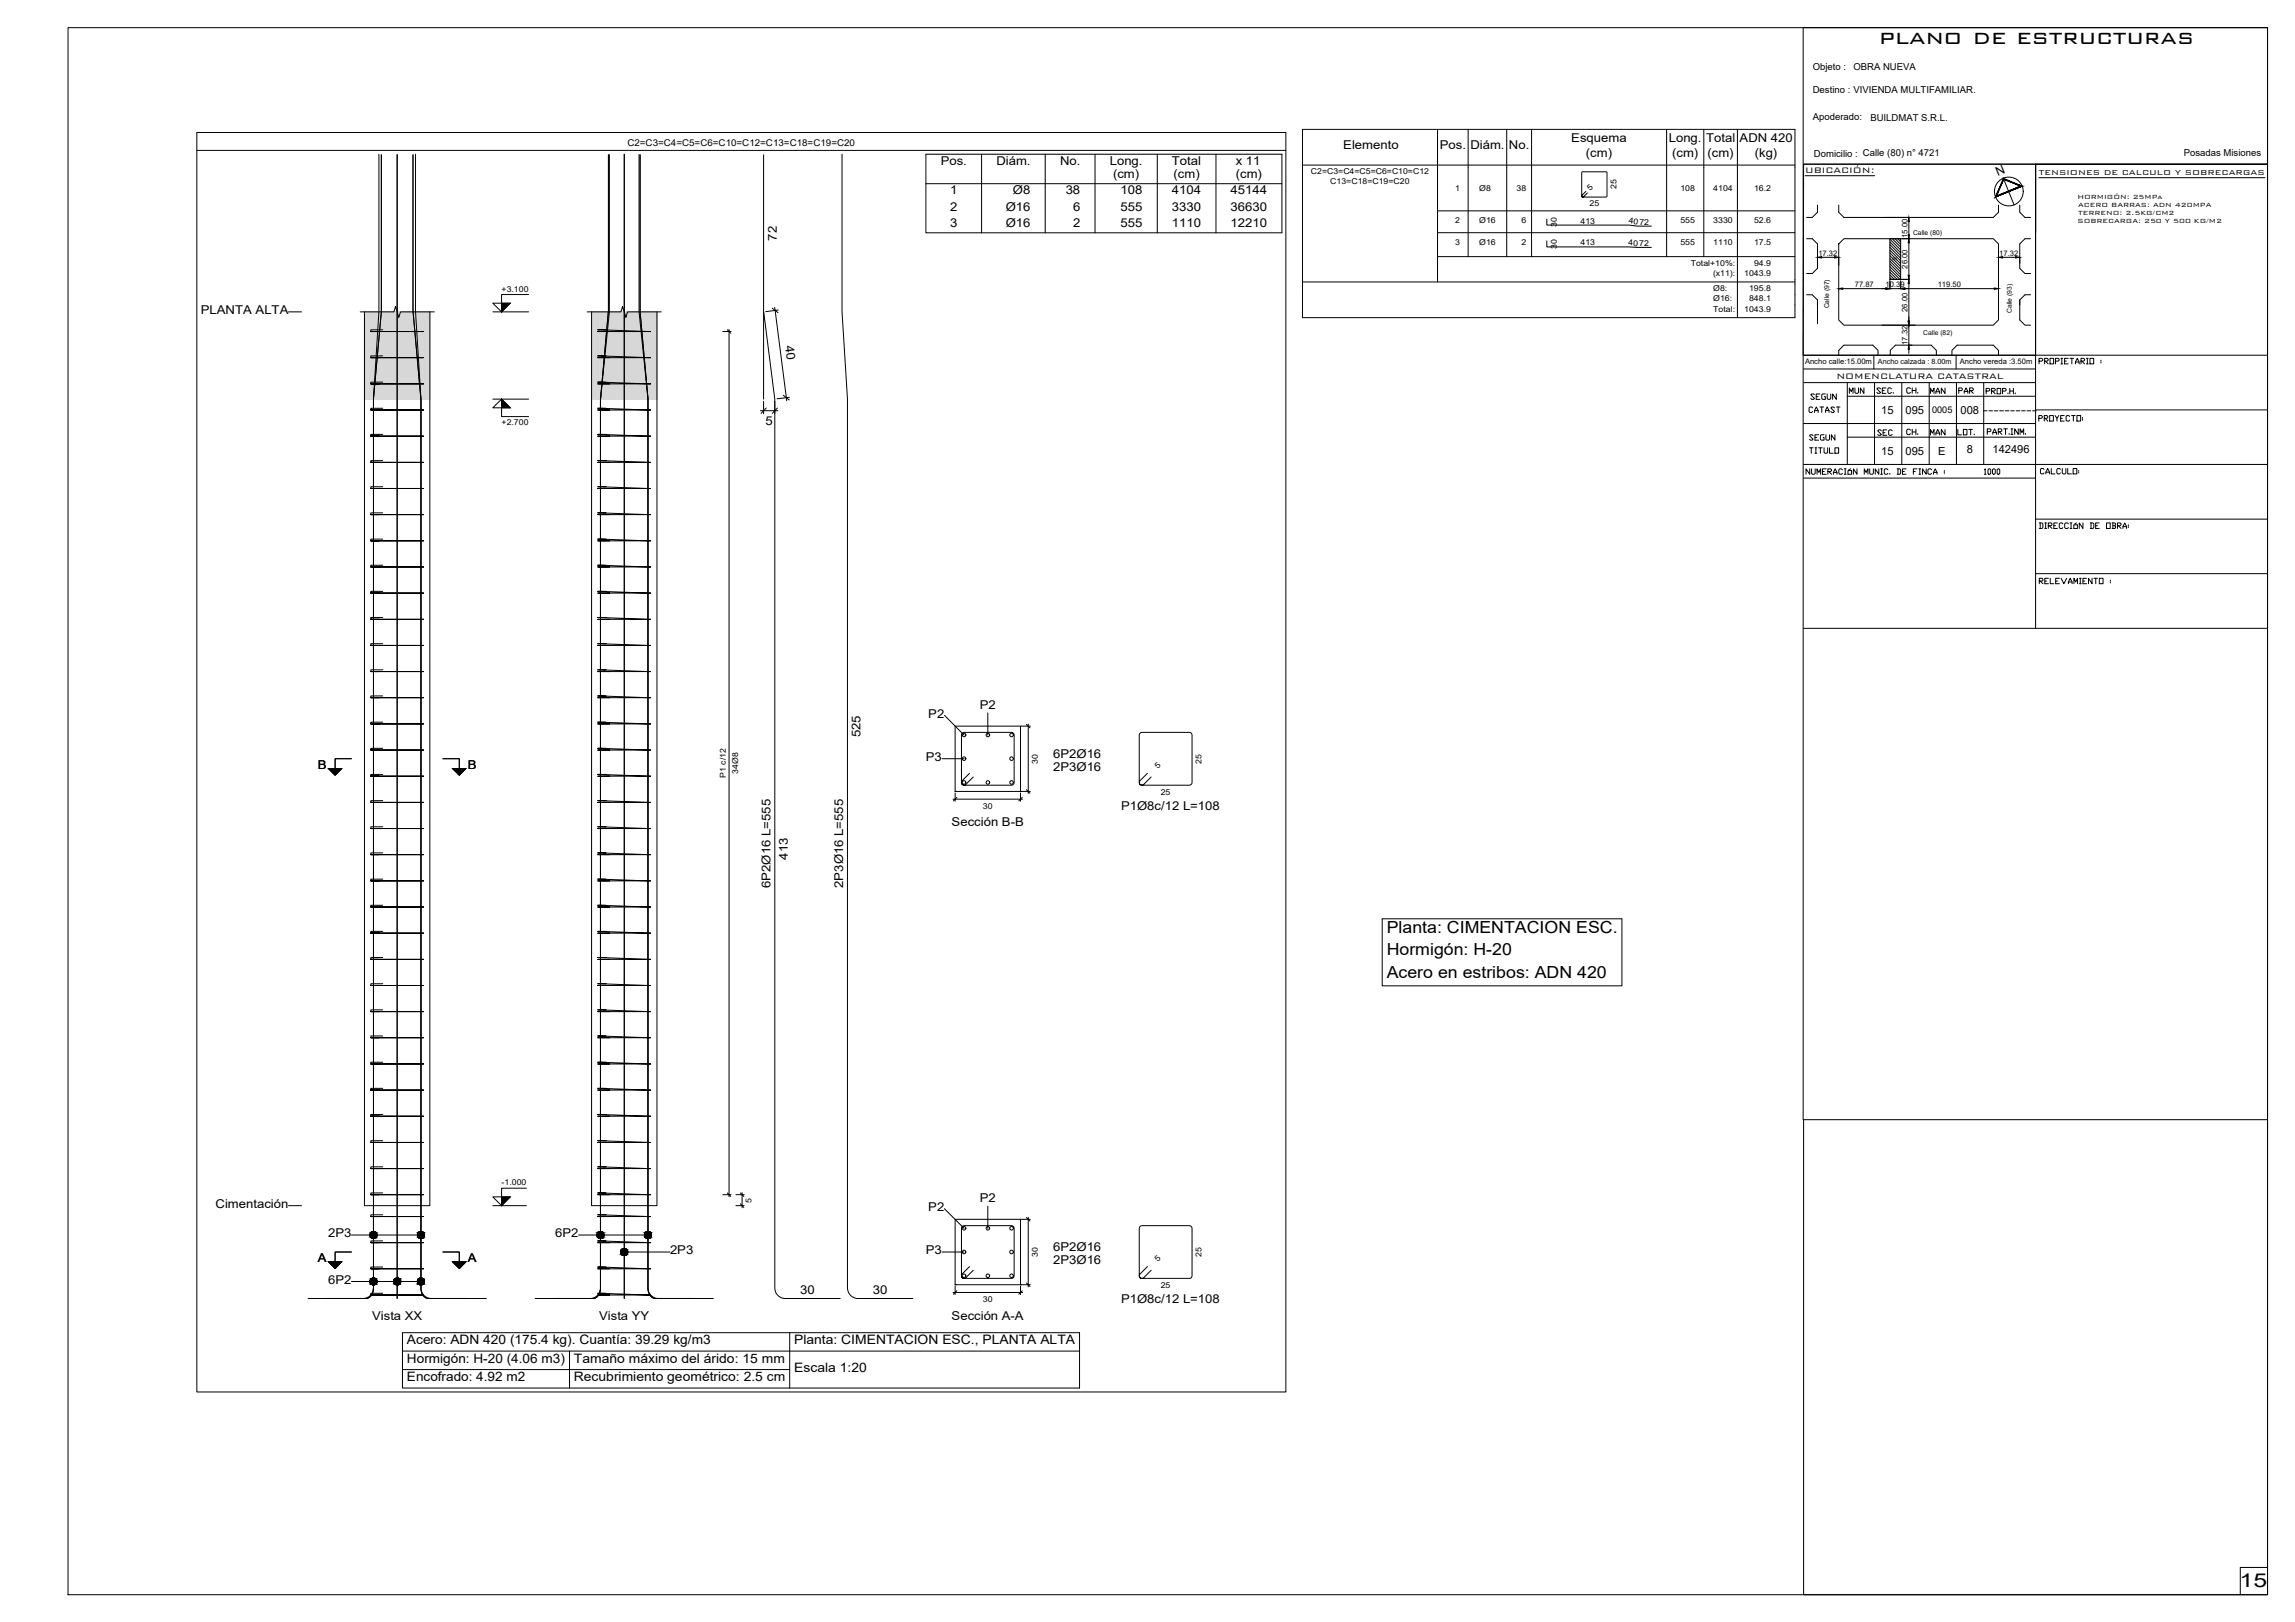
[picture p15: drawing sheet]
<svg xmlns="http://www.w3.org/2000/svg" width="841mm" height="594mm" viewBox="0 0 841 594" stroke-linecap="round" stroke-linejoin="round" font-family="sans-serif">
<defs><g id="words">
<text font-size="9.7" x="688.6" y="16">plano de estructuras</text>
<text font-size="7" x="820.7" y="581.4">15</text>
<g font-size="6.1">
<text x="508.2" y="341.7">Planta: CIMENTACION ESC.</text>
<text x="508.2" y="349.9">Hormigón: H-20</text>
<text x="508.2" y="358.1">Acero en estribos: ADN 420</text>
</g>
<g font-size="5.3">
<text x="662.5" y="147.5">SEGUN</text>
<text x="676.6" y="145.3">MUN</text>
<text x="686.5" y="145.3">SEC.</text>
<text x="697.4" y="145.3">CH.</text>
<text x="706.3" y="145.3">MAN</text>
<text x="716.5" y="145.3">PAR</text>
<text x="661.8" y="152.4">CATAST</text>
<text x="745.8" y="155.6">PROYECTO:</text>
<text x="697.4" y="160.5">CH.</text>
<text x="706.3" y="160.5">MAN</text>
<text x="716.1" y="160.5">LOT.</text>
<text x="661.8" y="167.2">TITULO</text>
<text x="660.8" y="175">NUMERACIÓN MUNIC. DE FINCA : 1000</text>
<text x="746.5" y="175">CALCULO:</text>
<text x="746.1" y="194.7">DIRECCIÓN DE OBRA:</text>
<text x="746.1" y="215.2">RELEVAMIENTO :</text>
</g>
<g font-size="4.9">
<text x="746.1" y="134.4">PROPIETARIO :</text>
<text x="726.7" y="145.3">PROP.H.</text>
<text x="686.9" y="160.5">SEC</text>
<text x="727.1" y="160.2">PART.INM.</text>
<text x="661.8" y="162.3">SEGUN</text>
</g>
<g font-size="4.8">
<text x="149.1" y="492.4">Acero: ADN 420 (175.4 kg). Cuantía: 39.29 kg/m3</text>
<text x="291" y="492.4">Planta: CIMENTACION ESC., PLANTA ALTA</text>
<text x="149.1" y="499.2">Hormigón: H-20 (4.06 m3)</text>
<text x="210.3" y="499.2">Tamaño máximo del árido: 15 mm</text>
<text x="291" y="502.6">Escala 1:20</text>
<text x="149.1" y="505.9">Encofrado: 4.92 m2</text>
<text x="210.3" y="505.9">Recubrimiento geométrico: 2.5 cm</text>
</g>
<g font-size="4.5">
<text x="575.8" y="51.8">Esquema</text>
<text x="611.5" y="51.8">Long.</text>
<text x="625.2" y="51.8">Total</text>
<text x="637.5" y="51.8">ADN 420</text>
<text x="492.3" y="54.7">Elemento</text>
<text x="527.6" y="54.7">Pos.</text>
<text x="538.8" y="54.7">Diám.</text>
<text x="553" y="54.7">No.</text>
<text x="581.2" y="57.6">(cm)</text>
<text x="612.8" y="57.6">(cm)</text>
<text x="625.7" y="57.6">(cm)</text>
<text x="643.1" y="57.6">(kg)</text>
<text x="344.7" y="60.3">Pos.</text>
<text x="365.1" y="60.3">Diám.</text>
<text x="388.5" y="60.3">No.</text>
<text x="406.7" y="60.3">Long.</text>
<text x="407.9" y="65.1">(cm)</text>
<text x="429.5" y="60.3">Total</text>
<text x="430.1" y="65.1">(cm)</text>
<text x="452.9" y="60.3">x 11</text>
<text x="452.9" y="65.1">(cm)</text>
<text x="732.1" y="64.6" transform="rotate(-23 732.1 64.6)">N</text>
<text x="348.2" y="71.1">1</text>
<text x="371.2" y="71.1">Ø8</text>
<text x="390.5" y="71.1">38</text>
<text x="410.6" y="71.1">108</text>
<text x="429.5" y="71.1">4104</text>
<text x="451" y="71.1">45144</text>
<text x="348.2" y="77.1">2</text>
<text x="368.6" y="77.1">Ø16</text>
<text x="393.2" y="77.1">6</text>
<text x="410.6" y="77.1">555</text>
<text x="429.5" y="77.1">3330</text>
<text x="451" y="77.1">36630</text>
<text x="348.2" y="83.1">3</text>
<text x="368.6" y="83.1">Ø16</text>
<text x="393.2" y="83.1">2</text>
<text x="410.6" y="83.1">555</text>
<text x="429.5" y="83.1">1110</text>
<text x="451" y="83.1">12210</text>
<text x="284.6" y="88.2" transform="rotate(-90 284.6 88.2)">72</text>
<text x="73.6" y="115">PLANTA ALTA</text>
<text x="287.8" y="126.8" transform="rotate(83 287.8 126.8)">40</text>
<text x="280.5" y="155.7">5</text>
<text x="340.2" y="262.8">P2</text>
<text x="359" y="259.6">P2</text>
<text x="315.4" y="270.1" transform="rotate(-90 315.4 270.1)">525</text>
<text x="116.4" y="281.7">B</text>
<text x="171.5" y="281.7">B</text>
<text x="339.3" y="278.7">P3</text>
<text x="385.9" y="277.5">6P2Ø16</text>
<text x="385.9" y="282.3">2P3Ø16</text>
<text x="410.8" y="296.7">P1Ø8c/12 L=108</text>
<text x="348.7" y="302.7">Sección B-B</text>
<text x="288.7" y="314.9" transform="rotate(-90 288.7 314.9)">413</text>
<text x="282.3" y="325.2" transform="rotate(-90 282.3 325.2)">6P2Ø16 L=555</text>
<text x="309" y="325.2" transform="rotate(-90 309 325.2)">2P3Ø16 L=555</text>
<text x="79" y="442.4">Cimentación</text>
<text x="340.2" y="443.5">P2</text>
<text x="359" y="440.2">P2</text>
<text x="120.2" y="453.2">2P3</text>
<text x="203.4" y="453.2">6P2</text>
<text x="245.5" y="459.4">2P3</text>
<text x="339.3" y="459.4">P3</text>
<text x="385.9" y="458.2">6P2Ø16</text>
<text x="116.4" y="462.4">A</text>
<text x="171.5" y="462.4">A</text>
<text x="385.9" y="463">2P3Ø16</text>
<text x="120.2" y="470.2">6P2</text>
<text x="293.2" y="474">30</text>
<text x="319.9" y="474">30</text>
<text x="410.8" y="477.3">P1Ø8c/12 L=108</text>
<text x="136.4" y="483.6">Vista XX</text>
<text x="219.6" y="483.6">Vista YY</text>
<text x="348.7" y="483.3">Sección A-A</text>
</g>
<g font-size="4.1">
<text x="689.4" y="151.5">15</text>
<text x="698.3" y="151.5">095</text>
<text x="718.5" y="151.7">008</text>
<text x="689.4" y="166.5">15</text>
<text x="698.3" y="166.5">095</text>
<text x="710.2" y="166.5">E</text>
<text x="720.8" y="166.1">8</text>
<text x="730.2" y="166">142496</text>
</g>
<g font-size="3.9">
<text x="661.5" y="63.4">UBICACIÓN:</text>
<text x="673" y="138.8">NOMENCLATURA CATASTRAL</text>
</g>
<g font-size="3.5">
<text x="664.3" y="25.6">Objeto :</text>
<text x="679.2" y="25.5">OBRA NUEVA</text>
<text x="664.3" y="34.2">Destino : VIVIENDA MULTIFAMILIAR.</text>
<text x="664.3" y="43.9">Apoderado:</text>
<text x="685.4" y="44.2">BUILDMAT S.R.L.</text>
<text x="664.7" y="57.6">Domicilio : Calle (80) n° 4721</text>
<text x="800.3" y="57.3">Posadas Misiones</text>
<text x="747.2" y="64.3">TENSIONES DE CALCULO Y SOBRECARGAS</text>
</g>
<g font-size="3.4">
<text x="229.9" y="53.7">C2=C3=C4=C5=C6=C10=C12=C13=C18=C19=C20</text>
<text x="708" y="151.2">0005</text>
</g>
<g font-size="3">
<text x="480.4" y="63.7">C2=C3=C4=C5=C6=C10=C12</text>
<text x="487.5" y="67.5">C13=C18=C19=C20</text>
<text x="533.3" y="69.8">1</text>
<text x="542.1" y="69.8">Ø8</text>
<text x="555.8" y="69.8">38</text>
<text x="582.8" y="69.8" transform="rotate(-44 582.8 69.8)">5</text>
<text x="592.3" y="69.3" transform="rotate(-90 592.3 69.3)">25</text>
<text x="615.8" y="69.8">108</text>
<text x="627.8" y="69.8">4104</text>
<text x="642.8" y="69.8">16.2</text>
<text x="582.5" y="75.6">25</text>
<text x="533.3" y="81.8">2</text>
<text x="542.1" y="81.8">Ø16</text>
<text x="557.6" y="81.8">6</text>
<text x="570.6" y="83.1" transform="rotate(-90 570.6 83.1)">30</text>
<text x="579.2" y="81.9">413</text>
<text x="596.7" y="81.8" transform="rotate(7 596.7 81.8)">40</text>
<text x="600.8" y="82.3">72</text>
<text x="615.8" y="81.8">555</text>
<text x="627.8" y="81.8">3330</text>
<text x="642.8" y="81.8">52.6</text>
<text x="533.3" y="89.8">3</text>
<text x="542.1" y="89.8">Ø16</text>
<text x="557.6" y="89.8">2</text>
<text x="579.2" y="89.9">413</text>
<text x="596.6" y="89.8" transform="rotate(3 596.6 89.8)">40</text>
<text x="615.8" y="89.8">555</text>
<text x="627.8" y="89.8">1110</text>
<text x="642.8" y="89.8">17.5</text>
<text x="570.6" y="91.1" transform="rotate(-90 570.6 91.1)">30</text>
<text x="600.7" y="90.1">72</text>
<text x="619.6" y="97.3">Total+10%:</text>
<text x="627.8" y="101.1">(x11):</text>
<text x="639.2" y="101.1">1043.9</text>
<text x="642.8" y="97.3">94.9</text>
<text x="183.8" y="106.8">+3.100</text>
<text x="627.8" y="106.5">Ø8:</text>
<text x="641" y="106.5">195.8</text>
<text x="627.8" y="110.3">Ø16:</text>
<text x="641" y="110.3">848.1</text>
<text x="627.8" y="114.2">Total:</text>
<text x="639.2" y="114.2">1043.9</text>
<text x="183.8" y="155.8">+2.700</text>
<text x="380.3" y="279.7" transform="rotate(-90 380.3 279.7)">30</text>
<text x="424.3" y="281.5" transform="rotate(-44 424.3 281.5)">5</text>
<text x="440.4" y="279.7" transform="rotate(-90 440.4 279.7)">25</text>
<text x="265.9" y="285" transform="rotate(-90 265.9 285)">P1 c/12</text>
<text x="270.5" y="283.4" transform="rotate(-90 270.5 283.4)">34Ø8</text>
<text x="425.4" y="291.1">25</text>
<text x="360.2" y="296.2">30</text>
<text x="183.8" y="434.1">-1.000</text>
<text x="275.4" y="440.5" transform="rotate(-90 275.4 440.5)">5</text>
<text x="380.3" y="460.4" transform="rotate(-90 380.3 460.4)">30</text>
<text x="440.4" y="460.4" transform="rotate(-90 440.4 460.4)">25</text>
<text x="424.3" y="462.2" transform="rotate(-45 424.3 462.2)">5</text>
<text x="425.4" y="471.7">25</text>
<text x="360.2" y="476.9">30</text>
</g>
<g font-size="2.9">
<text x="761.3" y="73">HORMIGÓN: 25MPa</text>
<text x="761.6" y="75.9">ACERO BARRAS: ADN 420MPA</text>
<text x="761.3" y="81.7">SOBRECARGA: 250 Y 500 KG/M2</text>
<text x="761.6" y="78.8">TERRENO: 2.5KG/CM2</text>
</g>
<g font-size="2.8">
<text x="699" y="87.1" transform="rotate(-90 699 87.1)">15.00</text>
<text x="666.4" y="93.7">17.32</text>
<text x="732.7" y="93.7">17.32</text>
<text x="699" y="98.4" transform="rotate(-90 699 98.4)">26.00</text>
<text x="679.7" y="105.2">77.87</text>
<text x="691" y="105.2">10.39</text>
<text x="710.1" y="105.2">119.50</text>
<text x="699" y="114.2" transform="rotate(-90 699 114.2)">26.00</text>
<text x="699" y="126.3" transform="rotate(-90 699 126.3)">17.32</text>
<text x="661.5" y="133.4">Ancho calle:15.00m</text>
<text x="718.2" y="133.4">Ancho vereda :3.50m</text>
</g>
<text font-size="2.7" x="688.2" y="133.4">Ancho calzada : 8.00m</text>
<text font-size="2.6" x="725.7" y="151.7">----------</text>
<g font-size="2.5">
<text x="701.1" y="86">Calle (80)</text>
<text x="670.3" y="113" transform="rotate(-90 670.3 113)">Calle (97)</text>
<text x="737.3" y="114.7" transform="rotate(-90 737.3 114.7)">Calle (93)</text>
<text x="704.8" y="122.7">Calle (82)</text>
</g>
<text font-size="1.5" x="693.4" y="95.1">(8)</text>
</g></defs>
<!-- layer: TABLAS -->
<path d="M477.3 47.4h180.5v68.9h-180.5zM526.8 47.4v55.9M538 47.4v46.6M552.2 47.4v46.6M561.3 47.4v46.6M610.7 47.4v46.6M624.4 47.4v46.6M636.7 47.4v68.9M477.3 60.5h180.5M526.8 94h131M477.3 103.3h180.5" fill="none" stroke="#000" stroke-width=".37"/>
<!-- layer: DESPIECES_TABLA -->
<path d="M581.2 70.1l-1.5 1.5 .1 .5h9v-9.1h-9v9.1h.5l1.4-1.4M566.8 80.2v2.2h30.2l2.9 .4h5.3M566.8 88.2v2.2l38.4 .2" fill="none" stroke="#000" stroke-width=".37"/>
<!-- layer: TEXTO_TABLAS -->
<path d="M526.8 77.2h131M526.8 85.2h131" fill="none" stroke="#000" stroke-width=".37"/>
<!-- layer: ALZADO_NOMBRES_DE_LAS_PLANTAS -->
<path d="M105.7 114.2h4.8M105.7 441.6h4.8" fill="none" stroke="#000" stroke-width=".37"/>
<!-- layer: ALZADO_FORJADOS -->
<path d="M133.6 114.2h23.9v32h-23.9zM216.8 114.2h23.9v32h-23.9z" fill="none" stroke="#dad7d3" stroke-width=".37"/>
<g fill="#dad7d3" stroke="#dad7d3" stroke-width=".37">
<path d="M133.6 114.2l23.9 32v-32zM133.6 114.2l23.9 32h-23.9z"/>
<path d="M216.8 114.2l23.9 32v-32zM216.8 114.2l23.9 32h-23.9z"/>
</g>
<!-- layer: ALZADO_PILAR_DE_HORMIGON -->
<path d="M132 114.2h12.4l.5-2 1.2 4.1 .7-2.1h12.3M133.6 114.2v327.4h23.9v-327.4M215.2 114.2h12.3l.6-2 1.3 4.1 .6-2.1h12.3M216.8 114.2v327.4h23.9v-327.4" fill="none" stroke="#000" stroke-width=".37"/>
<g fill="none" stroke="#000" stroke-width=".37">
<path d="M138.9 56.5v57.6l-2 32v325.6a3.9 3.9 0 0 1-3.9 3.9h-20.1M139.7 56.7v57.5l-2.8 31.7v325.8a3.5 3.5 0 0 1-2.7 3.9h-14.3M145.5 56.6v419M151.3 56.7v57.3l3 32.2v325.5a3.5 3.5 0 0 0 2.7 3.9h14.2M152.3 56.5v57.6l2 32v325.6a3.8 3.8 0 0 0 3.8 3.9h20.1M223 56.7v57.3l-3 32.2v325.5a3.5 3.5 0 0 1-2.7 3.9h-14.2M223.3 56.6v57.6l-3.3 32v325.5a3.8 3.8 0 0 1-3.8 3.9h-20.1M228.8 56.5v419.1M234.2 56.6v57.6l3.2 31.8v325.7a3.9 3.9 0 0 0 3.9 3.9h20.1M234.6 56.7v57.5l2.8 31.7v325.8a3.5 3.5 0 0 0 2.8 3.9h14.2M279.8 56.7v57.3l4.1 32.2v325.5a3.9 3.9 0 0 0 3.9 3.9h20.1M308.6 56.5v57.6l2 32v325.6a3.9 3.9 0 0 0 3.8 3.9h20.1"/>
<circle cx="353.3" cy="277.9" r=".66"/>
<circle cx="353.3" cy="269.2" r=".66"/>
<circle cx="362" cy="269.2" r=".66"/>
<circle cx="370.7" cy="269.2" r=".66"/>
<circle cx="370.7" cy="277.9" r=".66"/>
<circle cx="353.3" cy="286.6" r=".66"/>
<circle cx="362" cy="286.6" r=".66"/>
<circle cx="370.7" cy="286.6" r=".66"/>
<circle cx="353.3" cy="458.5" r=".66"/>
<circle cx="353.3" cy="449.9" r=".66"/>
<circle cx="362" cy="449.9" r=".66"/>
<circle cx="370.7" cy="458.5" r=".66"/>
<circle cx="370.7" cy="449.9" r=".66"/>
<circle cx="353.3" cy="467.3" r=".66"/>
<circle cx="362" cy="467.3" r=".66"/>
<circle cx="370.7" cy="467.3" r=".66"/>
</g>
<g fill="none" stroke="#000" stroke-width=".37">
<path d="M140.3 140h-4.4v.6h19.3h-19.3h3M140.3 130.4h-4.4v.6h19.3h-19.3h3M140.3 120.8h-4.4v.6h19.3h-19.3h3M222.1 140h-3l19.3 .6h-19.3h4.3M222.1 130.4h-3l19.3 .6h-19.3h4.3M222.1 120.8h-3l19.3 .6h-19.3h4.3M140.3 159.1h-4.4v.6h19.3h-19.3h3M140.3 149.5h-4.4v.7h19.3h-19.3h3M222.1 159.1h-3l19.3 .6h-19.3h4.3M222.1 149.5h-3l19.3 .7h-19.3h4.3M140.3 178.3h-4.4v.6h19.3h-19.3h3M140.3 168.7h-4.4v.6h19.3h-19.3h3"/>
<path d="M222.1 178.3h-3l19.3 .6h-19.3h4.3M222.1 168.7h-3l19.3 .6h-19.3h4.3M140.3 197.5h-4.4v.6h19.3h-19.3h3M140.3 187.8h-4.4v.7h19.3h-19.3h3M222.1 197.5h-3l19.3 .6h-19.3h4.3M222.1 187.8h-3l19.3 .7h-19.3h4.3M140.3 216.6h-4.4v.6h19.3h-19.3h3M140.3 207h-4.4v.7h19.3h-19.3h3M222.1 216.6h-3l19.3 .6h-19.3h4.3M222.1 207h-3l19.3 .7h-19.3h4.3M140.3 235.8h-4.4v.6h19.3h-19.3h3M140.3 226.2h-4.4v.6h19.3h-19.3h3"/>
<path d="M222.1 235.8h-3l19.3 .6h-19.3h4.3M222.1 226.2h-3l19.3 .6h-19.3h4.3M140.3 254.9h-4.4v.6h19.3h-19.3h3M140.3 245.3h-4.4v.7h19.3h-19.3h3M222.1 254.9h-3l19.3 .6h-19.3h4.3M222.1 245.3h-3l19.3 .7h-19.3h4.3M140.3 274.1h-4.4v.6h19.3h-19.3h3M140.3 264.5h-4.4v.6h19.3h-19.3h3M222.1 274.1h-3l19.3 .6h-19.3h4.3M222.1 264.5h-3l19.3 .6h-19.3h4.3M140.3 293.3h-4.4v.6h19.3h-19.3h3M140.3 283.6h-4.4v.7h19.3h-19.3h3"/>
<path d="M222.1 293.3h-3l19.3 .6h-19.3h4.3M222.1 283.6h-3l19.3 .7h-19.3h4.3M355.3 283.2l-2.8 2.9a.98 .98 0 0 0 .8 1.5h17.4l.6-.3 .3-.7v-17.4l-.3-.7-.6-.3h-17.4a.94 .94 0 0 0-1 1v17.4a.94 .94 0 0 0 .6 .9 .94 .94 0 0 0 1-.2l2.8-2.7M420.5 283.2l-2.7 2.7a.96 .96 0 0 0-.2 1.1 .96 .96 0 0 0 .9 .6h17.4l.6-.3 .3-.7v-17.4l-.3-.7-.6-.3h-17.4l-.7 .3-.3 .7v17.6a.94 .94 0 0 0 .7 .7 .94 .94 0 0 0 .9-.2l2.8-2.7M140.3 312.4h-4.4v.6h19.3h-19.3h3M140.3 302.8h-4.4v.7h19.3h-19.3h3M222.1 312.4h-3l19.3 .6h-19.3h4.3M222.1 302.8h-3l19.3 .7h-19.3h4.3M140.3 331.6h-4.4v.6h19.3h-19.3h3M140.3 322h-4.4v.6h19.3h-19.3h3M222.1 331.6h-3l19.3 .6h-19.3h4.3M222.1 322h-3l19.3 .6h-19.3h4.3"/>
<path d="M140.3 350.7h-4.4v.7h19.3h-19.3h3M140.3 341.1h-4.4v.7h19.3h-19.3h3M222.1 350.7h-3l19.3 .7h-19.3h4.3M222.1 341.1h-3l19.3 .7h-19.3h4.3M140.3 369.9h-4.4v.6h19.3h-19.3h3M140.3 360.3h-4.4v.6h19.3h-19.3h3M140.3 379.4h-4.4v.7h19.3h-19.3h3M222.1 369.9h-3l19.3 .6h-19.3h4.3M222.1 360.3h-3l19.3 .6h-19.3h4.3M222.1 379.4h-3l19.3 .7h-19.3h4.3M140.3 389.1h-4.4v.6h19.3h-19.3h3M140.3 398.6h-4.4v.7h19.3h-19.3h3"/>
<path d="M222.1 389.1h-3l19.3 .6h-19.3h4.3M222.1 398.6h-3l19.3 .7h-19.3h4.3M140.3 408.2h-4.4v.6h19.3h-19.3h3M140.3 417.8h-4.4v.6h19.3h-19.3h3M222.1 408.2h-3l19.3 .6h-19.3h4.3M222.1 417.8h-3l19.3 .6h-19.3h4.3M140.3 427.4h-4.4v.6h19.3h-19.3h3M140.3 436.9h-4.4v.7h19.3h-19.3h3M222.1 427.4h-3l19.3 .6h-19.3h4.3M222.1 436.9h-3l19.3 .7h-19.3h4.3M140.3 444.9h-4.4v.7h19.3h-19.3h3M140.3 454.5h-4.4v.6h19.3h-19.3h3"/>
<path d="M222.1 444.9h-3l19.3 .7h-19.3h4.3M222.1 454.5h-3l19.3 .6h-19.3h4.3M140.3 464.1h-4.4v.6h19.3h-19.3h3M140.3 473.7h-4.4v.6h19.3h-19.3h3M222.1 464.1h-3l19.3 .6h-19.3h4.3M222.1 473.7h-3l19.3 .6h-19.3h4.3M355.3 463.9l-2.8 2.8a.96 .96 0 0 0 .8 1.5h17.4a.94 .94 0 0 0 .9-.9v-17.4l-.3-.7-.6-.3h-17.4a.94 .94 0 0 0-1 1v17.4a.94 .94 0 0 0 .6 .9 .94 .94 0 0 0 1-.2l2.8-2.7M420.5 463.9l-2.7 2.7a.94 .94 0 0 0-.2 1 .94 .94 0 0 0 .9 .6h17.4a.94 .94 0 0 0 .9-.9v-17.4l-.3-.7-.6-.3h-17.4l-.7 .3-.3 .7v17.4a.96 .96 0 0 0 .6 .9 .96 .96 0 0 0 1-.2l2.8-2.7"/>
</g>
<!-- layer: ALZADO_SEGMENTOS_DE_CORTE_DE_SECCIONES -->
<path d="M128.8 277.9h-6v3.6M162.3 277.9h6v3.6M120.4 281.5h4.8l-2.4 2.4zM165.9 281.5h4.8l-2.4 2.4zM128.8 458.6h-6v3.6M162.3 458.6h6v3.6M120.4 462.2h4.8l-2.4 2.4zM165.9 462.2h4.8l-2.4 2.4z" fill="none" stroke="#000" stroke-width=".37"/>
<path d="M120.4 281.5h4.8l-2.4 2.4zM165.9 281.5h4.8l-2.4 2.4zM120.4 462.2h4.8l-2.4 2.4zM165.9 462.2h4.8l-2.4 2.4z" fill="#000" stroke="#000" stroke-width=".37"/>
<g fill="none" stroke="#000" stroke-width=".37">
<path d="M128.8 452.3h25.5M212 452.3h25.4M228.8 458.6h16.7M128.8 469.4h25.5"/>
<circle cx="136.9" cy="452.3" r="1.29"/>
<circle cx="154.3" cy="452.3" r="1.29"/>
<circle cx="220.1" cy="452.3" r="1.29"/>
<circle cx="228.8" cy="458.5" r="1.29"/>
<circle cx="237.5" cy="452.3" r="1.29"/>
<circle cx="136.9" cy="469.3" r="1.29"/>
<circle cx="145.6" cy="469.3" r="1.29"/>
<circle cx="154.3" cy="469.3" r="1.29"/>
</g>
<g fill="#000" stroke="#000" stroke-width=".37">
<path d="M136.6 453.6h.6zM136.7 451.1h.3zM154 453.6h.6zM154.1 451.1h.3zM219.8 453.6h.5zM219.9 451.1h.3zM228.5 459.8h.6zM228.6 457.3h.3zM237.2 453.6h.5zM237.3 451.1h.3zM136.6 470.6h.6zM136.7 468.1h.3z"/>
<path d="M145.3 470.6h.5zM145.4 468.1h.3zM154 470.6h.6zM154.1 468.1h.3z"/>
<path d="M136.6 453.6h.4zM136.7 453.6h.3z"/>
<path d="M136.7 451.1h.5zM136.6 451.1h.6z"/>
<path d="M136.6 451.1l.6 .1zM136.4 451.2h.8z"/>
<path d="M136.4 451.2h1zM136.4 451.2h1z"/>
<path d="M136.4 453.6h.8zM136.4 453.6h.8z"/>
<path d="M136.4 451.2h1.1zM136.2 451.2h1.3z"/>
<path d="M136.4 453.5h1zM136.4 453.5l.8 .1z"/>
<path d="M136.2 451.2l1.4 .1zM136.1 451.3h1.5z"/>
<path d="M136.2 453.4h1.3zM136.2 453.4l1.2 .1z"/>
<path d="M136.1 451.3l1.6 .1zM136 451.4h1.7z"/>
<path d="M136.1 453.4h1.5zM136.1 453.4h1.4z"/>
<path d="M136 451.4l1.8 .1zM136 451.4l1.8 .1z"/>
<path d="M136 453.3h1.7zM136 453.3l1.6 .1z"/>
<path d="M135.9 451.5l1.9 .1zM135.9 451.5l1.9 .1z"/>
<path d="M135.9 453.2h1.9zM135.9 453.2l1.8 .1z"/>
<path d="M135.8 451.6l2.1 .1zM135.8 451.6l2.1 .1z"/>
<path d="M135.8 453.2h2zM135.8 453.2h2z"/>
<path d="M135.8 451.7l2.2 .1zM135.8 451.7l2.2 .1z"/>
<path d="M135.8 453h2.1zM135.8 453l2 .2z"/>
<path d="M135.7 451.8l2.3 .1zM135.7 451.8l2.3 .1z"/>
<path d="M135.7 452.9h2.3zM135.7 452.9l2.2 .1z"/>
<path d="M135.7 451.9l2.4 .1zM135.7 451.9l2.4 .1z"/>
<path d="M135.7 452.8h2.3zM135.7 452.8l2.3 .1z"/>
<path d="M135.6 452l2.5 .1zM135.6 452l2.5 .1z"/>
<path d="M135.6 452.1l2.5 .1zM135.6 452.1l2.5 .1z"/>
<path d="M135.6 452.6l2.5 .1zM135.6 452.6l2.5 .1z"/>
<path d="M135.6 452.7h2.5zM135.6 452.7l2.4 .1z"/>
<path d="M135.6 452.2l2.5 .1zM135.6 452.2l2.5 .1z"/>
<path d="M135.6 452.3l2.5 .2zM135.6 452.3l2.5 .2z"/>
<path d="M135.6 452.5h2.5zM135.6 452.5l2.5 .1z"/>
<path d="M154 453.6h.4zM154.1 453.6h.3z"/>
<path d="M154.1 451.1h.5zM154 451.1h.6z"/>
<path d="M154 451.1l.6 .1zM153.8 451.2h.8z"/>
<path d="M153.8 451.2h1zM153.8 451.2h1z"/>
<path d="M153.8 453.6h.8zM153.8 453.6h.8z"/>
<path d="M153.8 451.2h1.1zM153.6 451.2h1.3z"/>
<path d="M153.8 453.5h1zM153.8 453.5l.8 .1z"/>
<path d="M153.6 451.2l1.4 .1zM153.6 451.2l1.4 .1z"/>
<path d="M153.6 453.4h1.3zM153.6 453.4l1.2 .1z"/>
<path d="M153.5 451.3l1.6 .1zM153.4 451.4h1.7z"/>
<path d="M153.5 453.4h1.5zM153.5 453.4h1.4z"/>
<path d="M153.4 451.4l1.8 .1zM153.4 451.4l1.8 .1z"/>
<path d="M153.4 453.3h1.7zM153.4 453.3l1.6 .1z"/>
<path d="M153.3 451.5l1.9 .1zM153.3 451.5l1.9 .1z"/>
<path d="M153.3 453.2h1.9zM153.3 453.2l1.8 .1z"/>
<path d="M153.2 451.6l2.1 .1zM153.2 451.6l2.1 .1z"/>
<path d="M153.2 453.2h2zM153.2 453.2h2z"/>
<path d="M153.2 451.7l2.2 .1zM153.2 451.7l2.2 .1z"/>
<path d="M153.2 453h2.1zM153.2 453l2 .2z"/>
<path d="M153.1 451.8l2.3 .1zM153.1 451.8l2.3 .1z"/>
<path d="M153.1 452.9h2.3zM153.1 452.9l2.2 .1z"/>
<path d="M153.1 451.9l2.4 .1zM153.1 451.9l2.4 .1z"/>
<path d="M153.1 452.8h2.3zM153.1 452.8l2.3 .1z"/>
<path d="M153 452l2.5 .1zM153 452l2.5 .1z"/>
<path d="M153 452.7h2.5zM153 452.7l2.4 .1z"/>
<path d="M153 452.1l2.5 .1zM153 452.1l2.5 .1z"/>
<path d="M153 452.2l2.5 .1zM153 452.2l2.5 .1z"/>
<path d="M153 452.3l2.5 .2zM153 452.3l2.5 .2z"/>
<path d="M153 452.5l2.5 .1zM153 452.5l2.5 .1z"/>
<path d="M153 452.6h2.5zM153 452.6l2.5 .1z"/>
<path d="M219.8 453.6h.4zM219.9 453.6h.3z"/>
<path d="M219.9 451.1h.4zM219.8 451.1h.5z"/>
<path d="M219.8 451.1l.6 .1zM219.6 451.2h.8z"/>
<path d="M219.6 451.2h1zM219.5 451.2h1.1z"/>
<path d="M219.6 453.6h.8zM219.6 453.6h.7z"/>
<path d="M219.5 451.2h1.2zM219.4 451.2h1.3z"/>
<path d="M219.5 453.5h1.1zM219.5 453.5l.9 .1z"/>
<path d="M219.4 451.2l1.4 .1zM219.4 451.2l1.4 .1z"/>
<path d="M219.4 453.4h1.3zM219.4 453.4l1.2 .1z"/>
<path d="M219.3 451.3l1.6 .1zM219.2 451.4h1.7z"/>
<path d="M219.3 453.4h1.5zM219.3 453.4h1.4z"/>
<path d="M219.2 451.4l1.8 .1zM219.2 451.4l1.8 .1z"/>
<path d="M219.2 453.3h1.7zM219.2 453.3l1.6 .1z"/>
<path d="M219.1 451.5l2 .1zM219.1 451.5l2 .1z"/>
<path d="M219.1 453.2h1.9zM219.1 453.2l1.8 .1z"/>
<path d="M219 451.6l2.1 .1zM219 451.6l2.1 .1z"/>
<path d="M219 453.2h2.1zM219 453.2h2z"/>
<path d="M219 451.7l2.2 .1zM219 451.7l2.2 .1z"/>
<path d="M219 453h2.1zM219 453l2.1 .2z"/>
<path d="M218.9 451.8l2.3 .1zM218.9 451.8l2.3 .1z"/>
<path d="M218.9 452.9h2.3zM218.9 452.9l2.2 .1z"/>
<path d="M218.9 451.9l2.4 .1zM218.9 451.9l2.4 .1z"/>
<path d="M218.9 452.8h2.3zM218.9 452.8l2.3 .1z"/>
<path d="M218.8 452l2.5 .1zM218.8 452l2.5 .1z"/>
<path d="M218.8 452.7h2.5zM218.8 452.7l2.4 .1z"/>
<path d="M218.8 452.1l2.5 .1zM218.8 452.1l2.5 .1z"/>
<path d="M218.8 452.2l2.5 .1zM218.8 452.2l2.5 .1z"/>
<path d="M218.8 452.3l2.5 .2zM218.8 452.3l2.5 .2z"/>
<path d="M218.8 452.5l2.5 .1zM218.8 452.5l2.5 .1z"/>
<path d="M218.8 452.6h2.5zM218.8 452.6l2.5 .1z"/>
<path d="M228.5 459.8h.4zM228.6 459.8h.3z"/>
<path d="M228.6 457.3h.5zM228.5 457.3h.6z"/>
<path d="M228.5 457.3l.7 .1zM228.3 457.4h.9z"/>
<path d="M228.3 457.4h1zM228.2 457.4h1.1z"/>
<path d="M228.3 459.8h.9zM228.3 459.8h.8z"/>
<path d="M228.2 457.4l1.2 .1zM228.1 457.5h1.3z"/>
<path d="M228.2 459.8h1.1zM228.2 459.8h1z"/>
<path d="M228.1 457.5l1.4 .1zM228 457.6h1.5z"/>
<path d="M228.1 459.7h1.3zM228.1 459.7l1.2 .1z"/>
<path d="M228 457.6h1.6zM227.9 457.6h1.7z"/>
<path d="M228 459.6h1.5zM228 459.6l1.4 .1z"/>
<path d="M227.9 457.6l1.8 .1zM227.9 457.6l1.8 .1z"/>
<path d="M227.9 459.5h1.7zM227.9 459.5l1.6 .1z"/>
<path d="M227.8 457.7l1.9 .1zM227.8 457.7l1.9 .1z"/>
<path d="M227.8 459.5h1.9zM227.8 459.5h1.8z"/>
<path d="M227.8 457.8l2 .1zM227.8 457.8l2 .1z"/>
<path d="M227.8 459.4h1.9zM227.8 459.4l1.9 .1z"/>
<path d="M227.7 457.9l2.2 .1zM227.7 457.9l2.2 .1z"/>
<path d="M227.7 459.3h2.1zM227.7 459.3l2 .1z"/>
<path d="M227.6 458l2.4 .1zM227.6 458l2.4 .1z"/>
<path d="M227.6 459.2h2.3zM227.6 459.2l2.2 .1z"/>
<path d="M227.6 458.1l2.4 .1zM227.6 458.1l2.4 .1z"/>
<path d="M227.5 458.2l2.5 .2zM227.5 458.2l2.5 .2z"/>
<path d="M227.5 458.9l2.5 .1zM227.5 458.9l2.5 .1z"/>
<path d="M227.6 459h2.4zM227.6 459l2.3 .2z"/>
<path d="M227.5 458.4h2.5zM227.5 458.4h2.5z"/>
<path d="M227.5 458.8h2.5zM227.5 458.8l2.5 .1z"/>
<path d="M227.5 458.4l2.5 .2zM227.5 458.4l2.5 .2z"/>
<path d="M227.5 458.6l2.5 .1zM227.5 458.6l2.5 .1z"/>
<path d="M227.5 458.7h2.5zM227.5 458.7l2.5 .1z"/>
<path d="M237.2 453.6h.4zM237.3 453.6h.3z"/>
<path d="M237.3 451.1h.4zM237.2 451.1h.5z"/>
<path d="M237.2 451.1l.7 .1zM237 451.2h.9z"/>
<path d="M237 451.2h1zM236.9 451.2h1.1z"/>
<path d="M237 453.6h.9zM237 453.6h.7z"/>
<path d="M236.9 451.2h1.2zM236.8 451.2h1.3z"/>
<path d="M236.9 453.5h1.1zM236.9 453.5l1 .1z"/>
<path d="M236.8 451.2l1.4 .1zM236.8 451.2l1.4 .1z"/>
<path d="M236.8 453.4h1.3zM236.8 453.4l1.2 .1z"/>
<path d="M236.7 451.3l1.6 .1zM236.6 451.4h1.7z"/>
<path d="M236.7 453.4h1.5zM236.7 453.4h1.4z"/>
<path d="M236.6 451.4l1.8 .1zM236.6 451.4l1.8 .1z"/>
<path d="M236.6 453.3h1.7zM236.6 453.3l1.6 .1z"/>
<path d="M236.6 451.5l1.9 .1zM236.6 451.5l1.9 .1z"/>
<path d="M236.6 453.2h1.8zM236.6 453.2l1.7 .1z"/>
<path d="M236.4 451.6l2.1 .1zM236.4 451.6l2.1 .1z"/>
<path d="M236.4 453.2h2.1zM236.4 453.2h2z"/>
<path d="M236.4 451.7l2.2 .1zM236.4 451.7l2.2 .1z"/>
<path d="M236.4 453h2.1zM236.4 453l2.1 .2z"/>
<path d="M236.3 451.8l2.3 .1zM236.3 451.8l2.3 .1z"/>
<path d="M236.3 452.9h2.3zM236.3 452.9l2.2 .1z"/>
<path d="M236.3 451.9l2.4 .1zM236.3 451.9l2.4 .1z"/>
<path d="M236.3 452.8h2.3zM236.3 452.8l2.3 .1z"/>
<path d="M236.2 452l2.5 .1zM236.2 452l2.5 .1z"/>
<path d="M236.2 452.7h2.5zM236.2 452.7l2.4 .1z"/>
<path d="M236.2 452.1l2.5 .1zM236.2 452.1l2.5 .1z"/>
<path d="M236.2 452.2l2.5 .1zM236.2 452.2l2.5 .1z"/>
<path d="M236.2 452.3l2.5 .2zM236.2 452.3l2.5 .2z"/>
<path d="M236.2 452.5l2.5 .1zM236.2 452.5l2.5 .1z"/>
<path d="M236.2 452.6h2.5zM236.2 452.6l2.5 .1z"/>
<path d="M136.6 470.6h.4zM136.7 470.6h.3z"/>
<path d="M136.7 468.1h.5zM136.6 468.1h.6z"/>
<path d="M136.6 468.1h.6zM136.4 468.1h.8z"/>
<path d="M136.4 468.1l1 .1zM136.4 468.2h1z"/>
<path d="M136.4 470.5h.8zM136.4 470.5l.8 .1z"/>
<path d="M136.4 468.2l1.1 .1zM136.2 468.3h1.3z"/>
<path d="M136.4 470.5h1zM136.4 470.5h.8z"/>
<path d="M136.2 468.3h1.4zM136.1 468.3h1.5z"/>
<path d="M136.2 470.5h1.3zM136.2 470.5h1.2z"/>
<path d="M136.1 468.3l1.6 .1zM136.1 468.3l1.6 .1z"/>
<path d="M136.1 470.4h1.5zM136.1 470.4l1.4 .1z"/>
<path d="M136 468.4l1.8 .1zM136 468.4l1.8 .1z"/>
<path d="M136 470.3h1.7zM136 470.3l1.6 .1z"/>
<path d="M135.9 468.5l1.9 .1zM135.9 468.5l1.9 .1z"/>
<path d="M135.9 470.3h1.9zM135.9 470.3h1.8z"/>
<path d="M135.8 468.6l2.1 .1zM135.8 468.6l2.1 .1z"/>
<path d="M135.8 470.2h2zM135.8 470.2l2 .1z"/>
<path d="M135.8 468.7l2.2 .1zM135.8 468.7l2.2 .1z"/>
<path d="M135.8 470h2.1zM135.8 470l2 .2z"/>
<path d="M135.7 468.8l2.3 .1zM135.7 468.8l2.3 .1z"/>
<path d="M135.7 470h2.3zM135.7 470h2.2z"/>
<path d="M135.7 468.9l2.4 .1zM135.7 468.9l2.4 .1z"/>
<path d="M135.7 469.8h2.3zM135.7 469.8l2.3 .2z"/>
<path d="M135.6 469l2.5 .1zM135.6 469l2.5 .1z"/>
<path d="M135.6 469.1l2.5 .1zM135.6 469.1l2.5 .1z"/>
<path d="M135.6 469.6l2.5 .1zM135.6 469.6l2.5 .1z"/>
<path d="M135.6 469.7h2.5zM135.6 469.7l2.4 .1z"/>
<path d="M135.6 469.2l2.5 .2zM135.6 469.2l2.5 .2z"/>
<path d="M135.6 469.4l2.5 .1zM135.6 469.4l2.5 .1z"/>
<path d="M135.6 469.5h2.5zM135.6 469.5l2.5 .1z"/>
<path d="M145.3 470.6h.4zM145.4 470.6h.3z"/>
<path d="M145.4 468.1h.4zM145.3 468.1h.5z"/>
<path d="M145.3 468.1h.7zM145.1 468.1h.9z"/>
<path d="M145.1 468.1l1 .1zM145 468.2h1.1z"/>
<path d="M145.1 470.5h.9zM145.1 470.5l.7 .1z"/>
<path d="M145 468.2l1.2 .1zM144.9 468.3h1.3z"/>
<path d="M145 470.5h1.1zM145 470.5h1z"/>
<path d="M144.9 468.3h1.4zM144.8 468.3h1.5z"/>
<path d="M144.9 470.5h1.3zM144.9 470.5h1.2z"/>
<path d="M144.8 468.3l1.6 .1zM144.8 468.3l1.6 .1z"/>
<path d="M144.8 470.4h1.5zM144.8 470.4l1.4 .1z"/>
<path d="M144.7 468.4l1.8 .1zM144.7 468.4l1.8 .1z"/>
<path d="M144.7 470.3h1.7zM144.7 470.3l1.6 .1z"/>
<path d="M144.7 468.5l1.9 .1zM144.7 468.5l1.9 .1z"/>
<path d="M144.7 470.3h1.8zM144.7 470.3h1.7z"/>
<path d="M144.6 468.6l2 .1zM144.6 468.6l2 .1z"/>
<path d="M144.6 470.2h2zM144.6 470.2l1.9 .1z"/>
<path d="M144.5 468.7l2.2 .1zM144.5 468.7l2.2 .1z"/>
<path d="M144.5 470h2.1zM144.5 470l2.1 .2z"/>
<path d="M144.4 468.8l2.3 .1zM144.4 468.8l2.3 .1z"/>
<path d="M144.4 470h2.3zM144.4 470h2.2z"/>
<path d="M144.4 468.9l2.4 .1zM144.4 468.9l2.4 .1z"/>
<path d="M144.4 469.8h2.3zM144.4 469.8l2.3 .2z"/>
<path d="M144.3 469l2.5 .1zM144.3 469l2.5 .1z"/>
<path d="M144.3 469.7h2.5zM144.3 469.7l2.4 .1z"/>
<path d="M144.3 469.1l2.5 .1zM144.3 469.1l2.5 .1z"/>
<path d="M144.3 469.2l2.5 .2zM144.3 469.2l2.5 .2z"/>
<path d="M144.3 469.4l2.5 .1zM144.3 469.4l2.5 .1z"/>
<path d="M144.3 469.5l2.5 .1zM144.3 469.5l2.5 .1z"/>
<path d="M144.3 469.6h2.5zM144.3 469.6l2.5 .1z"/>
<path d="M154 470.6h.4zM154.1 470.6h.3z"/>
<path d="M154.1 468.1h.5zM154 468.1h.6z"/>
<path d="M154 468.1h.6zM153.8 468.1h.8z"/>
<path d="M153.8 468.1l1 .1zM153.8 468.2h1z"/>
<path d="M153.8 470.5h.8zM153.8 470.5l.8 .1z"/>
<path d="M153.8 468.2l1.1 .1zM153.6 468.3h1.3z"/>
<path d="M153.8 470.5h1zM153.8 470.5h.8z"/>
<path d="M153.6 468.3h1.4zM153.5 468.3h1.5z"/>
<path d="M153.6 470.5h1.3zM153.6 470.5h1.2z"/>
<path d="M153.5 468.3l1.6 .1zM153.4 468.4h1.7z"/>
<path d="M153.5 470.4h1.5zM153.5 470.4l1.4 .1z"/>
<path d="M153.4 468.4l1.8 .1zM153.4 468.4l1.8 .1z"/>
<path d="M153.4 470.3h1.7zM153.4 470.3l1.6 .1z"/>
<path d="M153.3 468.5l1.9 .1zM153.3 468.5l1.9 .1z"/>
<path d="M153.3 470.3h1.9zM153.3 470.3h1.8z"/>
<path d="M153.2 468.6l2.1 .1zM153.2 468.6l2.1 .1z"/>
<path d="M153.2 470.2h2zM153.2 470.2l2 .1z"/>
<path d="M153.2 468.7l2.2 .1zM153.2 468.7l2.2 .1z"/>
<path d="M153.2 470h2.1zM153.2 470l2 .2z"/>
<path d="M153.1 468.8l2.3 .1zM153.1 468.8l2.3 .1z"/>
<path d="M153.1 470h2.3zM153.1 470h2.2z"/>
<path d="M153.1 468.9l2.4 .1zM153.1 468.9l2.4 .1z"/>
<path d="M153.1 469.8h2.3zM153.1 469.8l2.3 .2z"/>
<path d="M153 469l2.5 .1zM153 469l2.5 .1z"/>
<path d="M153 469.7h2.5zM153 469.7l2.4 .1z"/>
<path d="M153 469.1l2.5 .1zM153 469.1l2.5 .1z"/>
<path d="M153 469.2l2.5 .2zM153 469.2l2.5 .2z"/>
<path d="M153 469.4l2.5 .1zM153 469.4l2.5 .1z"/>
<path d="M153 469.5l2.5 .1zM153 469.5l2.5 .1z"/>
<path d="M153 469.6h2.5zM153 469.6l2.5 .1z"/>
</g>
<!-- layer: ALZADO_COTAS_DE_LAS_PLANTAS -->
<path d="M180.6 111.1h3.2v3.1zM180.6 114.2h13.1M193.7 107.9h-9.9v3.2M180.6 438.4h3.2v3.2zM192.9 435.2h-9.1v3.2M180.6 441.6h12.3" fill="none" stroke="#000" stroke-width=".37"/>
<path d="M183.8 111.1h3.2l-3.2 3.1zM183.8 438.4h3.2l-3.2 3.2z" fill="#000" stroke="#000" stroke-width=".37"/>
<!-- layer: ALZADO_COTAS_DE_LOS_FORJADOS -->
<path d="M180.6 149.4l3.2-3.2v3.2zM180.6 146.2h13.1M183.8 149.4v3.2h9.9" fill="none" stroke="#000" stroke-width=".37"/>
<path d="M183.8 146.2l3.2 3.2h-3.2z" fill="#000" stroke="#000" stroke-width=".37"/>
<!-- layer: ALZADO_COTAS -->
<path d="M264.9 121.4h3M266.5 120.8l1.3 1.3M267.2 120.7v317.6M264.9 437.6h3M266.5 436.9l1.3 1.3M269.7 437.6h3M271.3 436.9l1.3 1.3M271.9 436.8v5.6M269.7 441.6h3M271.3 440.9l1.3 1.3" fill="none" stroke="#000" stroke-width=".37"/>
<!-- layer: PILCP_ARM_LONG_REFERENCIA -->
<path d="M279.8 114.2v32M283 112.9l2.1 1.6M283.9 112.6l4.4 34.2M285.2 113.6l-4.6 .5M278.7 150.4h6.4M279.8 147v4.6M280.8 149.5l-1.9 1.9M283.9 147v4.6M284.9 149.5l-1.9 1.9M287.1 144.8l2.1 1.7M289.3 145.5l-4.6 .6" fill="none" stroke="#000" stroke-width=".37"/>
<!-- layer: SECC_HORMIGON -->
<path d="M350 266h24v23.9h-24zM350 446.6h24v23.9h-24z" fill="none" stroke="#000" stroke-width=".37"/>
<path d="M345.2 277.9h8.1M346.1 262l7.2 7.2M362 261.1v8.1M345.2 458.6h8.1M346.1 442.7l7.2 7.2M362 441.8v8.1" fill="none" stroke="#000" stroke-width=".37"/>
<!-- layer: SECC_COTAS -->
<g fill="none" stroke="#000" stroke-width=".37">
<path d="M374.5 266h3.1M376.1 265.3l1.3 1.3M376.8 265.2v25.4M349.2 292.7h25.5M350 290.4v3.1M350.6 292.1l-1.2 1.2M374 290.4v3.1M374.5 289.9h3.1M374.6 292.1l-1.3 1.2M376.1 289.2l1.3 1.3M374.5 446.6h3.1M376.1 446l1.3 1.2"/>
<path d="M376.8 445.8v25.5M349.2 473.4h25.5M350 471.1v3M350.6 472.8l-1.2 1.2M374 471.1v3M374.5 470.5h3.1M374.6 472.8l-1.3 1.2M376.1 469.9l1.3 1.3"/>
</g>
<!-- layer: SECC_LINEAS_DE_PROLONGACION_DE_LAS_COTAS -->
<path d="M374 266h.1M350 289.9h.1M374 289.9h.1M374 446.6h.1M350 470.5h.1M374 470.5h.1" fill="none" stroke="#000" stroke-width=".37"/>
<!-- layer: ALZADO_LINEAS_DE_LA_TABLA_DE_MEDICION -->
<path d="M339.3 56.5h130.5v28.8h-130.5zM359.7 56.5v28.8M383 56.5v28.8M401.3 56.5v28.8M424.1 56.5v28.8M445.6 56.5v28.8M339.3 67.3h130.5" fill="none" stroke="#000" stroke-width=".37"/>
<!-- layer: ALZADO_LINEAS_DE_LA_TABLA_DE_DATOS_DE_LOS_PILARES -->
<path d="M147.5 488.1h248.1v20.3h-248.1zM147.5 494.8h248.1M208.7 494.8v13.6M289.4 488.1v20.3M147.5 501.6h141.9" fill="none" stroke="#000" stroke-width=".37"/>
<!-- layer: ALZADO_LINEAS_DE_LA_TABLA_DE_DESPIECE -->
<path d="M72.1 48.5h399.1v461.3h-399.1zM72.1 55.1h399.1" fill="none" stroke="#000" stroke-width=".37"/>
<!-- layer: ALZADO_TEXTOS_DE_LA_TABLA_DE_MEDICION_DEL_CUADRO_DE_PILARES -->
<path d="M506.5 336.5h87.9v24.6h-87.9z" fill="none" stroke="#000" stroke-width=".37"/>
<!-- layer: COTAS -->
<g fill="none" stroke="#000" stroke-width=".37">
<path d="M690.6 79.6h9M747.2 65.1h82.8M666 94.2v3.6M667.6 94.2h4.7M673.8 94.2v3M697 87.4h3M699.5 81.2v4.8M699.5 88.9v12M732.4 94.2h.1M733.8 94.2h4.8M740.2 94.2v2.3M673.8 105.8v.3"/>
<path d="M675.3 105.7h15.8M689.7 119.1h12.1M692.6 105.7h3.9M692.6 102.8v3M693.1 102.3h6.5M696.5 102.8v3M698 105.7h32.8M699.5 103.9v13.7M699.5 119.1v7.3M732.4 103.8v2M699.4 126.4h1.3M699.5 127.9v1.5"/>
</g>
<!-- layer: ROTULO -->
<g fill="none" stroke="#000" stroke-width=".37">
<path d="M24.9 10.1h806.1v574h-806.1zM660.8 10.1v400M661 10.1h170v400h-170v174h170v-174M661 60.1h170h-85v70M661 60.1h85v170M661 60.1l-.2 70M661.5 64.4h25.5M661 130.1h170M661 135.1h85M686.7 130.1v5M716.8 130.1v5M661 155.1h85"/>
<path d="M661 140.1h85M677 145.1h69M677 140.1v30M686.9 140.1v30M696.9 140.1v30M707 140.1v30M717 140.1v30M726.9 140.1v30M746 150.1h85M661 170.1h170M661 175.1h85M677 160.1h69"/>
<path d="M746 190.1h85M746 210.1h85M661 230.1h170"/>
</g>
<!-- layer: 3 -->
<g fill="none" stroke="#000" stroke-width=".37">
<path d="M666 75.1v2.6l-1.9 1.9h-2M673.8 75.1v2.6l1.9 1.9h54.8l1.9-1.9v-2.6M734.1 65.3l4 9.8M740.2 75.1v2.6l1.9 1.9h2M741 68.2l-9.7 4 9.7-4M662.1 87.4h2l1.9 1.9v9l-1.9 1.9h-2M673.8 89.3l1.9-1.9h54.8l1.9 1.9v27.9l-1.9 1.9h-54.8l-1.9-1.9zM744.1 87.4h-2l-1.9 1.9v9l1.9 1.9h2M662.1 108h2l1.9 1.9v8.7M732.4 107.6v1.8M744.1 108h-2l-1.9 1.9v7.3l1.9 1.9h2M673.8 130.1v-1.8l1.9-1.9h10.6l1.9 1.9v1.8"/>
<path d="M692.7 130.1v-1.8l1.9-1.9h13.1l1.9 1.9v1.8M715.3 130.1v-1.8l1.9-1.9h13.3l1.9 1.9v1.8"/>
<circle cx="736.2" cy="70.1" r="5.3"/>
</g>
<g fill="#000" stroke="#000" stroke-width=".37">
<path d="M731.3 72.2l.4-.5 8.7-3.5zM731.3 72.2l9.7-4h-.6z"/>
<path d="M734.3 65.6l-3 6.6 .4-.5zM734.1 65.3l.2 .3-3 6.6z"/>
<path d="M734.1 65.3l6.9 2.9-6.7-2.6zM734.3 65.6l6.1 2.6h.6z"/>
</g>
<!-- layer: COTAS -->
<g fill="#000" stroke="#000" stroke-width=".37">
<path d="M666 94.2l1.6-.2v.5zM672.3 94l1.5 .2-1.5 .3zM699.3 86h.4l-.2 1.4zM699.5 79.6l.2 1.6h-.4zM699.5 87.4l.2 1.5h-.4zM732.4 94.2l1.4-.2v.5zM738.6 94l1.6 .2-1.6 .3zM673.8 105.7l1.5-.2v.5zM691.1 105.5l1.5 .2-1.5 .3zM696.5 105.7l1.5-.2v.5zM699.3 117.6h.4l-.2 1.5zM699.5 102.3l.2 1.6h-.4z"/>
<path d="M699.3 100.9h.4l-.2 1.4zM730.8 105.5l1.6 .2-1.6 .3zM699.5 126.4l.2 1.5h-.4z"/>
</g>
<!-- layer: 5 -->
<path d="M692.6 87.4h3.9v14.9h-3.9zM831 574.1h-10v10" fill="none" stroke="#000" stroke-width=".37"/>
<!-- layer: fino -->
<g fill="none" stroke="#000" stroke-width=".37">
<path d="M692.6 87.6l3.9 3.9M692.6 88.6l3.9 4M692.6 89.6l3.9 4M692.6 90.6l3.9 4M692.6 91.6l3.9 4M692.6 92.6l3.9 4M692.6 93.7l3.9 3.9M692.6 94.7l3.9 3.9M692.6 95.6l3.9 4M692.6 96.7l3.9 3.9M692.6 97.7l3.9 3.9M692.6 98.7l3.7 3.6"/>
<path d="M692.6 99.7l2.6 2.6M693.4 87.4l3.1 3.1M694.4 87.4l2.1 2.1M695.5 87.4l1 1.1M696.5 87.4v.1M692.6 100.7l1.6 1.6M692.6 101.7l.6 .6"/>
</g>
<use href="#words"/>
</svg>
